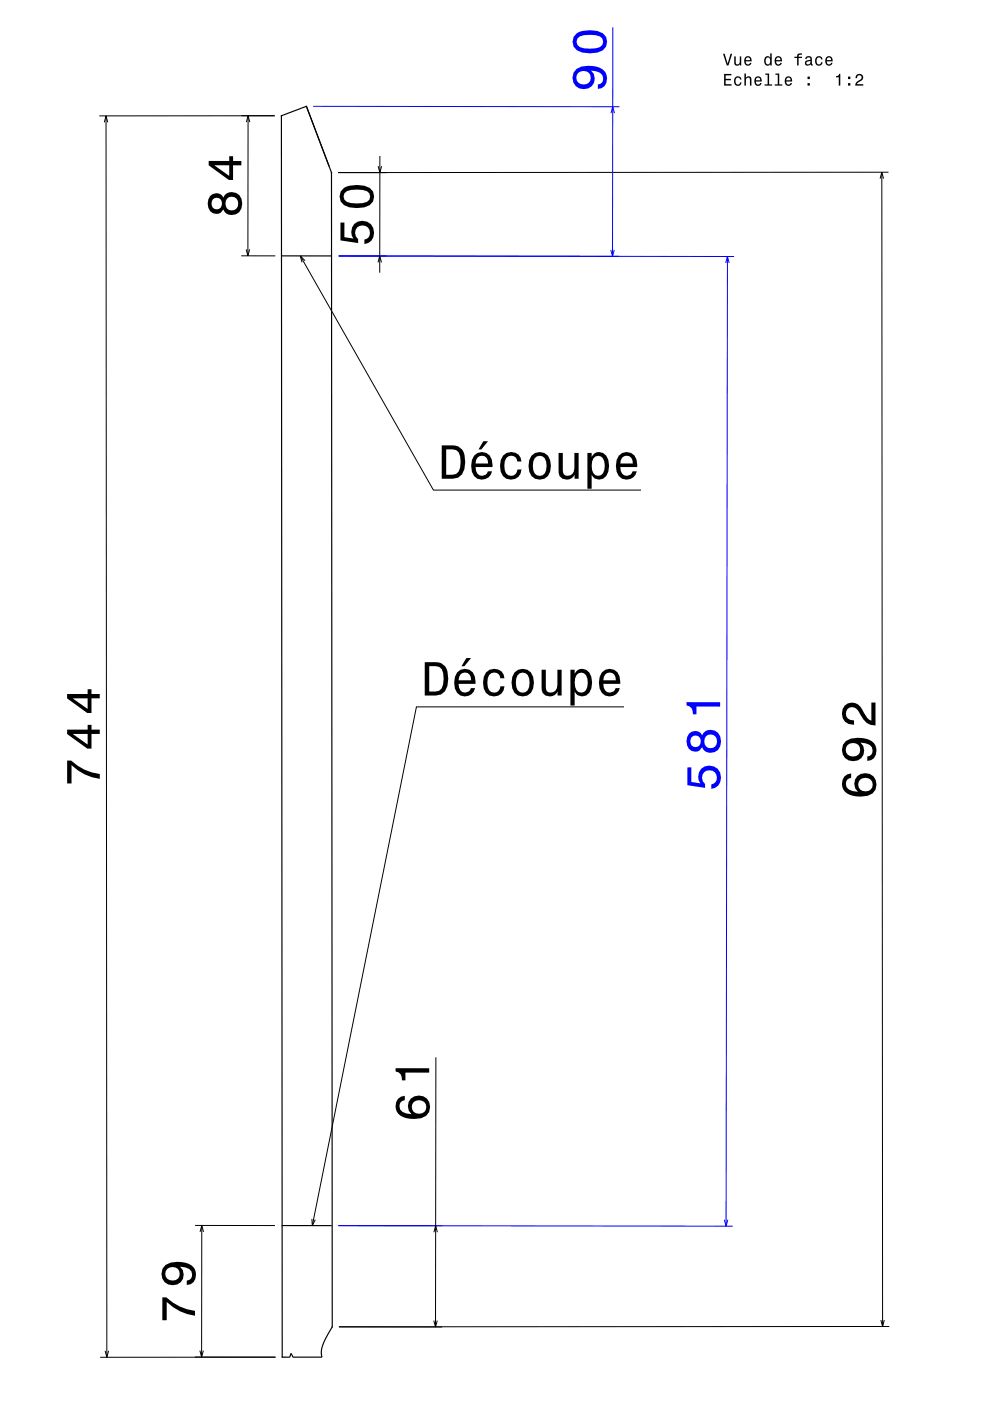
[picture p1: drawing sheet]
<svg xmlns="http://www.w3.org/2000/svg" width="297mm" height="420mm" viewBox="0 0 297 420" stroke-linecap="round" stroke-linejoin="round" font-family="sans-serif">
<path d="M93.8 31.9l91.8 .1M101.5 76.7l118.5 .2M101.4 367.4l118.2 .2" fill="none" stroke="#00f" stroke-width=".3"/>
<path d="M82.3 34.7h-52.5M266.3 51.6l-165 .1 14.5 .1M72.3 76.7h10.2M101.5 76.7l14.3 .1M58.5 367.4h23.9M101.4 367.4l31.2 .1M266.5 397.7l-164.9 .1h30.9M58.4 406.8l24.2 .1h-52.6" fill="none" stroke="#000" stroke-width=".3"/>
<path d="M84.3 34.7l7.5-2.8 7.5 19.8 .3 346.1-.3 .5a15.2 15.2 0 0 0-3 7.5l.2 1.1h-8.7l-.6-1.2-.3 1.2h-2.3zM84.5 76.7h15M84.4 367.4h15" fill="none" stroke="#000" stroke-width=".35"/>
<g fill="#000">
<path d="M84.1 34.5h.4v.4h-.4z" fill-rule="evenodd"/>
<path d="M91.6 31.7h.4v.4h-.4z" fill-rule="evenodd"/>
<path d="M99.2 51.6h.3v.3h-.3z" fill-rule="evenodd"/>
<path d="M99.4 397.6h.4v.4h-.4z" fill-rule="evenodd"/>
<path d="M84.4 406.7h.4v.3h-.4z" fill-rule="evenodd"/>
</g>
<path d="M172.8 20.7a3.4 3.4 0 0 0 .5 5.7 3.4 3.4 0 0 0 4.9-2.9l-.2-1.3-.9-1 1.6 .2a2.14 2.14 0 0 1 1.6 3.4l-1.1 .5v1.3a3.2 3.2 0 0 0 2.6-2 3.2 3.2 0 0 0-.7-3.3 7.3 7.3 0 0 0-8.3-.6zM173.3 21.8a2.14 2.14 0 0 1 3.3 .2 2.14 2.14 0 0 1-.8 3.2 2.12 2.12 0 0 1-2.7-.6 2.12 2.12 0 0 1 .2-2.8zM172.9 9.9a3.2 3.2 0 0 0-1.2 3.5 3.2 3.2 0 0 0 2.8 2.4l2.3 .2 2.2-.2a3.3 3.3 0 0 0 2.9-3.3 3.3 3.3 0 0 0-2.9-3.2 8.2 8.2 0 0 0-6.1 .6zM173 11.6a6.2 6.2 0 0 1 5.5-1l1.3 .3a1.81 1.81 0 0 1 0 3.2 9.7 9.7 0 0 1-6 0l-.8-.6-.2-1z" fill-rule="evenodd" fill="#00f"/>
<path d="M183.7 8.2l-.1 68.6M183.1 33.9l.5-1.9 .5 1.9M183.1 74.9l.5 1.9 .5-1.9" fill="none" stroke="#00f" stroke-width=".3"/>
<g fill="#000">
<path d="M216.7 16.1l1.1 3.5h.5l1.1-3.5h-.5l-.8 3-.9-3zM220 16.9v1.8a.89 .89 0 0 0 .7 1 .89 .89 0 0 0 1-.5v.4h.5v-2.7h-.5v1.6a.65 .65 0 0 1-.4 .7 .65 .65 0 0 1-.8-.3v-2zM223.3 17.2a1.46 1.46 0 0 0-.2 1.6 1.46 1.46 0 0 0 1.4 .8l.7-.8h-.4l-.6 .5a.76 .76 0 0 1-.7-.9h1.8a1.17 1.17 0 0 0-.5-1.4 1.17 1.17 0 0 0-1.5 .2zM223.7 17.4l.2-.1a.67 .67 0 0 1 .7 .1 .67 .67 0 0 1 .2 .6h-1.3zM229.3 17.2a1.49 1.49 0 0 0-.3 1.6 1.49 1.49 0 0 0 1.3 .9l.5-.5v.4h.5v-3.6h-.5v1.3a.89 .89 0 0 0-1.5-.1zM229.6 17.5a.62 .62 0 0 1 .7-.3 .62 .62 0 0 1 .5 .6 .91 .91 0 0 1 0 1.1 .91 .91 0 0 1-.9 .4l-.4-.6zM232.4 17.2a1.46 1.46 0 0 0-.2 1.6 1.46 1.46 0 0 0 1.4 .8l.7-.8h-.4l-.6 .5a.76 .76 0 0 1-.7-.9h1.8a1.17 1.17 0 0 0-.5-1.4 1.17 1.17 0 0 0-1.5 .2zM232.8 17.4l.2-.1a.67 .67 0 0 1 .7 .1 .67 .67 0 0 1 .2 .6h-1.3zM238.1 17v.4h.8v2.2h.4v-2.2h1v-.4h-1l.1-.4 .9-.2v-.4a.96 .96 0 0 0-1 0 .96 .96 0 0 0-.4 1zM241.6 17l-.3 .7h.4a.55 .55 0 0 1 .7-.5 .55 .55 0 0 1 .4 .7l-.2 .1a.91 .91 0 0 0-1.3 .5 .91 .91 0 0 0 .7 1.2l.9-.4 .1 .3h.6v-.3l-.3-.1v-1.6a1.02 1.02 0 0 0-1.7-.6zM241.8 18.6l1.1-.4a.77 .77 0 0 1-.2 .9 .77 .77 0 0 1-.9 .1zM244.6 17.2a1.45 1.45 0 0 0-.3 1.7 1.45 1.45 0 0 0 1.6 .7l.5-.5 .1-.4h-.4l-.4 .6a1.01 1.01 0 0 1-1-1 1.01 1.01 0 0 1 1-1l.4 .5h.4a1.09 1.09 0 0 0-.7-1 1.09 1.09 0 0 0-1.2 .4zM247.6 17.2a1.46 1.46 0 0 0-.2 1.6 1.46 1.46 0 0 0 1.4 .8l.7-.8h-.4l-.6 .5a.76 .76 0 0 1-.7-.9h1.8a1.17 1.17 0 0 0-.5-1.4 1.17 1.17 0 0 0-1.5 .2zM248 17.4l.2-.1a.67 .67 0 0 1 .7 .1 .67 .67 0 0 1 .2 .6h-1.3z" fill-rule="evenodd"/>
<path d="M217 22.2v3.5h2.2v-.5h-1.7v-1.1h1.5v-.5h-1.5v-1h1.7v-.4zM220.3 23.2a1.45 1.45 0 0 0-.3 1.7 1.45 1.45 0 0 0 1.6 .8l.5-.6 .1-.4h-.4l-.4 .6a1.01 1.01 0 0 1-1-1 1.01 1.01 0 0 1 1-1l.4 .6h.4a1.09 1.09 0 0 0-.7-1 1.09 1.09 0 0 0-1.2 .3zM223.1 22v3.7h.4v-1.6a.63 .63 0 0 1 .6-.8 .63 .63 0 0 1 .7 .7v1.7h.4v-1.8a.88 .88 0 0 0-.6-1 .88 .88 0 0 0-1.1 .5v-1.4zM226.4 23.2a1.45 1.45 0 0 0-.3 1.7 1.45 1.45 0 0 0 1.5 .8l.7-.8h-.5l-.6 .5a.76 .76 0 0 1-.7-1h1.8a1.17 1.17 0 0 0-.5-1.3 1.17 1.17 0 0 0-1.4 .1zM226.7 23.5l.2-.2a.67 .67 0 0 1 .7 .1 .67 .67 0 0 1 .2 .7h-1.3zM229.4 22v.4h.7v2.9h-1v.4h2.3v-.4h-.9v-3.3zM232.4 22v.4h.7v2.9h-.9v.4h2.2v-.4h-.9v-3.3zM235.5 23.2a1.45 1.45 0 0 0-.3 1.7 1.45 1.45 0 0 0 1.5 .8l.7-.8h-.5l-.6 .5a.76 .76 0 0 1-.7-1h1.8a1.16 1.16 0 0 0-.5-1.3 1.16 1.16 0 0 0-1.4 .1zM235.8 23.5l.2-.2a.66 .66 0 0 1 .7 .1 .66 .66 0 0 1 .2 .7h-1.3zM242 24.9v.8h.7v-.8zM242 23v.7h.7v-.7z" fill-rule="evenodd"/>
<path d="M250.6 22.8v.4h.8v2.5h.4v-3.6h-.3a.77 .77 0 0 1-.9 .7zM254.2 24.9v.8h.7v-.8zM254.2 23v.7h.7v-.7zM256.7 22.5l-.3 .9h.4a.71 .71 0 0 1 .6-.8 .71 .71 0 0 1 .8 .5 .71 .71 0 0 1-.5 .8l-.3 .2a1.64 1.64 0 0 0-1.1 1.6h2.4v-.5h-1.9l.9-.8a1.17 1.17 0 0 0 .9-1.6 1.17 1.17 0 0 0-1.9-.3z" fill-rule="evenodd"/>
<path d="M63 58.8a3.2 3.2 0 0 0 1.8 5.3l1.3-.3 .8-1a3 3 0 0 0 3.6 1.5 3 3 0 0 0 2.1-3.3 3 3 0 0 0-2.1-3.3 3 3 0 0 0-3.6 1.5 2.36 2.36 0 0 0-3.9-.4zM68.1 59.5a2 2 0 0 1 2.7 .2 2 2 0 0 1 0 2.7 2 2 0 0 1-2.7 .1 2.49 2.49 0 0 1 0-3zM63.8 59.7a1.65 1.65 0 0 1 2.3 .2 1.65 1.65 0 0 1 0 2.3 1.65 1.65 0 0 1-2.3 .1 2.15 2.15 0 0 1 0-2.6zM62.5 48.2v1.4l6.1 4.4h1.2v-4.4h2.5v-1.3h-2.4v-1.5h-1.2v1.5zM64.2 49.5l4.5 .1v3.1z" fill-rule="evenodd"/>
<path d="M102 66.7v5.4l5.3 .8v-1.2a2.25 2.25 0 0 1-.5-3.3 2.25 2.25 0 0 1 3.4-.1 2.25 2.25 0 0 1-.3 3.3l-.7 .2v1.4a3.5 3.5 0 0 0 2.3-5.6 3.5 3.5 0 0 0-6 .6l-.2 1.4 .1 1.1 .5 .8-2.7-.4v-4.4zM103.1 56.3a3.2 3.2 0 0 0-1.2 3.5 3.2 3.2 0 0 0 2.8 2.4l2.2 .2 2.3-.2a3.3 3.3 0 0 0 2.9-3.3 3.3 3.3 0 0 0-2.9-3.2 8.2 8.2 0 0 0-6.1 .6zM103.2 58a6.2 6.2 0 0 1 5.5-1l1.3 .3a1.81 1.81 0 0 1 0 3.2 9.7 9.7 0 0 1-6 0l-.8-.6-.2-1z" fill-rule="evenodd"/>
<path d="M132.4 133.5v10h3.3l1.6-.3 1.2-1a7.8 7.8 0 0 0 0-7.4l-1.2-1-.7-.2zM133.7 134.7l3 .2 .8 .7a7.3 7.3 0 0 1-.1 5.8l-.7 .7-3 .2zM144.9 132.3l-1.5 2.4h.9l2-2.4zM142.1 136.6a5.8 5.8 0 0 0 0 6.1 3.1 3.1 0 0 0 3.1 1 3.1 3.1 0 0 0 2.3-2.4h-1.3l-.6 1-1.1 .4a2.17 2.17 0 0 1-2-2.7h5.1a4.1 4.1 0 0 0-1.9-4.2l-1.3-.3-1.3 .3zM143.1 137.2a1.88 1.88 0 0 1 2.3-.4 1.88 1.88 0 0 1 .9 2.2h-3.8l.2-1zM150.7 136.6a5.7 5.7 0 0 0 0 6.1 3.2 3.2 0 0 0 3.5 1 3.2 3.2 0 0 0 2.1-2.9h-1.2a1.91 1.91 0 0 1-1.8 1.9 1.91 1.91 0 0 1-2-1.7 3.7 3.7 0 0 1 1-4.2 1.82 1.82 0 0 1 2.7 1.5h1.3a3.1 3.1 0 0 0-2.2-2.7 3.1 3.1 0 0 0-3.4 1zM159.3 136.6a5.7 5.7 0 0 0 0 6.1 3.3 3.3 0 0 0 5.6-1.3 4.7 4.7 0 0 0-1.8-5.6l-1.3-.3-1.5 .3zM160.2 137.4a1.91 1.91 0 0 1 2.1-.7 1.91 1.91 0 0 1 1.4 1.6 3.8 3.8 0 0 1-1.1 4.2 1.93 1.93 0 0 1-2.8-1.5v-2.7zM167.4 135.8v5.1a2.53 2.53 0 0 0 1.8 2.8 2.53 2.53 0 0 0 3-1.4v1.2h1.2v-7.7h-1.3v4.5a1.96 1.96 0 0 1-.9 2 1.96 1.96 0 0 1-2.2-.1l-.3-1.4v-5zM176 135.8v10.7h1.3v-4.2a2.65 2.65 0 0 0 2.9 1.5 2.65 2.65 0 0 0 2.1-2.4 4.9 4.9 0 0 0-1.6-5.6 2.43 2.43 0 0 0-3.4 1.2v-1.2zM177.8 137.4a1.79 1.79 0 0 1 2-.7 1.79 1.79 0 0 1 1.3 1.7 3.8 3.8 0 0 1-1 4.1 1.83 1.83 0 0 1-2.6-1.5v-2.7zM185.5 136.6a5.8 5.8 0 0 0-.1 6.1 3.1 3.1 0 0 0 3.2 1 3.1 3.1 0 0 0 2.2-2.4h-1.2l-.6 1-1.1 .4a2.16 2.16 0 0 1-2-2.7h5.1a4.1 4.1 0 0 0-1.9-4.2l-1.3-.3-1.3 .3zM186.5 137.2a1.88 1.88 0 0 1 2.2-.4 1.88 1.88 0 0 1 1 2.2h-3.8z" fill-rule="evenodd"/>
<path d="M127.3 198.5v10h3.3l1.6-.3 1.2-1a7.8 7.8 0 0 0 0-7.4l-1.1-1-.8-.2zM128.6 199.7l3 .2 .8 .7a7.3 7.3 0 0 1 0 5.8l-.8 .7-3 .2zM139.8 197.3l-1.5 2.4h.9l2-2.4zM137 201.6a5.8 5.8 0 0 0 0 6.1 3.1 3.1 0 0 0 3.1 1 3.1 3.1 0 0 0 2.3-2.4h-1.3l-.6 1-1.1 .3a2.17 2.17 0 0 1-2-2.6h5.1a4.1 4.1 0 0 0-1.8-4.2l-1.4-.3-1.3 .3zM138 202.2a1.88 1.88 0 0 1 2.3-.4 1.88 1.88 0 0 1 .9 2.1h-3.8zM145.7 201.6a5.7 5.7 0 0 0-.1 6.1 3.2 3.2 0 0 0 3.5 .9 3.2 3.2 0 0 0 2.1-2.9h-1.2a1.91 1.91 0 0 1-1.8 2 1.91 1.91 0 0 1-2-1.8 3.7 3.7 0 0 1 1-4.1 1.82 1.82 0 0 1 2.7 1.5h1.3a3.1 3.1 0 0 0-2.2-2.7 3.1 3.1 0 0 0-3.3 1zM154.2 201.6a5.7 5.7 0 0 0 0 6.1 3.3 3.3 0 0 0 5.6-1.3 4.7 4.7 0 0 0-1.7-5.6l-1.4-.3-1.4 .3zM155.1 202.4a1.91 1.91 0 0 1 2.1-.7 1.91 1.91 0 0 1 1.4 1.6 3.8 3.8 0 0 1-1.1 4.2 1.93 1.93 0 0 1-2.8-1.6v-2.6zM162.3 200.8v5.1a2.53 2.53 0 0 0 1.8 2.8 2.53 2.53 0 0 0 3-1.4v1.2h1.2v-7.7h-1.2v4.4a1.96 1.96 0 0 1-.9 2.1 1.96 1.96 0 0 1-2.3-.1l-.3-1.5v-4.9zM171 200.8v10.7h1.2v-4.2a2.65 2.65 0 0 0 2.9 1.4 2.65 2.65 0 0 0 2.1-2.3 4.9 4.9 0 0 0-1.5-5.6 2.44 2.44 0 0 0-3.5 1.2v-1.2zM172.8 202.4a1.79 1.79 0 0 1 1.9-.7 1.79 1.79 0 0 1 1.3 1.7 3.8 3.8 0 0 1-1 4.1 1.83 1.83 0 0 1-2.6-1.6v-2.6zM180.4 201.6a5.8 5.8 0 0 0 0 6.1 3.1 3.1 0 0 0 3.1 1 3.1 3.1 0 0 0 2.3-2.4h-1.3l-.6 1-1.1 .3a2.16 2.16 0 0 1-2-2.6h5.1a4.1 4.1 0 0 0-1.9-4.2l-1.3-.3-1.3 .3zM181.4 202.2a1.89 1.89 0 0 1 2.2-.4 1.89 1.89 0 0 1 1 2.1h-3.8z" fill-rule="evenodd"/>
<path d="M20.1 228v6.9h1.3v-5.5a14.8 14.8 0 0 0 8.5 4.1v-1.5a15 15 0 0 1-8.6-4zM20.1 218.7v1.3l6.1 4.4h1.2v-4.4h2.5v-1.3h-2.5v-1.4h-1.1v1.4zM21.8 220h4.5v3.2zM20.1 208.1v1.3l6 4.3h1.3v-4.3h2.5v-1.3h-2.5v-1.5h-1.1v1.5zM21.8 209.4h4.5v3.1z" fill-rule="evenodd"/>
<path d="M253.1 232.8a3.6 3.6 0 0 0 2.4 5.8 8.4 8.4 0 0 0 6-.7 3.4 3.4 0 0 0-.5-5.7 3.4 3.4 0 0 0-5 2.8l.3 1.4 .8 1-1.6-.2a2.14 2.14 0 0 1-1.6-3.5l1.2-.5v-1.3l-1.2 .2zM257.8 233.7a2.14 2.14 0 0 1 3.3 .2 2.14 2.14 0 0 1-.8 3.2 2.13 2.13 0 0 1-2.7-.6 2.13 2.13 0 0 1 .2-2.8zM253.5 222.1a3.4 3.4 0 0 0 .5 5.7 3.4 3.4 0 0 0 5-2.8l-.3-1.4-.8-1 1.6 .2a2.14 2.14 0 0 1 1.6 3.5l-1.2 .5v1.3a3.2 3.2 0 0 0 2.7-2.1 3.2 3.2 0 0 0-.7-3.3 7.3 7.3 0 0 0-8.4-.6zM254.1 223.3a2.14 2.14 0 0 1 3.3 .2 2.14 2.14 0 0 1-.8 3.2 2.12 2.12 0 0 1-2.7-.7 2.12 2.12 0 0 1 .2-2.7zM253.1 211.5a3.4 3.4 0 0 0-.5 3.9 3.4 3.4 0 0 0 3.3 1.9v-1.3a2.01 2.01 0 0 1-2.4-1.5 2.01 2.01 0 0 1 1.5-2.5 2.01 2.01 0 0 1 2.4 1.5 6.9 6.9 0 0 0 3.5 3.8l1.5 .2v-6.9h-1.3l.1 5.5a4.9 4.9 0 0 1-2.7-3.3 3.3 3.3 0 0 0-5.4-1.3z" fill-rule="evenodd"/>
<path d="M119.3 329.4a3.6 3.6 0 0 0 2.5 5.8 8.4 8.4 0 0 0 5.9-.7 3.4 3.4 0 0 0-.5-5.7 3.4 3.4 0 0 0-5 2.8l.3 1.4 .8 1-1.5-.2a2.14 2.14 0 0 1-1.7-3.4l1.2-.6v-1.3l-1.2 .3zM124 330.4a2.14 2.14 0 0 1 3.3 .2 2.14 2.14 0 0 1-.8 3.2 2.13 2.13 0 0 1-2.7-.7 2.13 2.13 0 0 1 .2-2.7zM118.6 320.2v1a2.2 2.2 0 0 1 1.9 2.7h1v-2.4l7.1 .1v-1.3z" fill-rule="evenodd"/>
<path d="M48.7 388.9v6.9h1.3v-5.5a14.8 14.8 0 0 0 8.4 4.1v-1.4a15 15 0 0 1-8.5-4.1zM49.6 379.2a3.4 3.4 0 0 0 .5 5.7 3.4 3.4 0 0 0 5-2.8l-.3-1.4-.9-1 1.6 .3a2.14 2.14 0 0 1 1.7 3.4l-1.2 .5v1.3a3.2 3.2 0 0 0 2.6-2 3.2 3.2 0 0 0-.7-3.4 7.3 7.3 0 0 0-8.3-.6zM50.1 380.4a2.14 2.14 0 0 1 3.3 .2 2.14 2.14 0 0 1-.8 3.2 2.12 2.12 0 0 1-2.7-.7 2.12 2.12 0 0 1 .2-2.7z" fill-rule="evenodd"/>
</g>
<g fill="none" stroke="#000" stroke-width=".3">
<path d="M31.3 36.7l.5-2 .5 2M31.8 34.7l.2 372.2M73.8 36.6l.5-1.9 .6 1.9M74.3 34.7v42M113.3 49.8l.5 2 .6-2M113.9 46.8l-.1 34.9M263.8 53.6l.5-2 .5 2M264.3 51.6l.2 346.1M73.8 74.8l.5 1.9 .5-1.9M90 76.7l39.9 70.2h62.2M91.4 78.1l-1.4-1.4 .5 2M113.3 78.7l.5-1.9 .5 1.9"/>
<path d="M187 211.9h-62.2l-31.2 155.5M130.6 317l-.1 80.8M60 369.3l.5-1.9 .5 1.9M60.5 367.4l-.1 39.4M93.5 365.4l.1 2 .9-1.8M130 369.4l.6-1.9 .5 1.9M130 395.9l.5 1.9 .5-1.9M264 395.7l.5 2 .5-2M31.5 405l.5 1.9 .5-1.9M59.9 404.9l.5 1.9 .5-1.9"/>
</g>
<path d="M206 230v5.4l5.3 .8v-1.2a2.24 2.24 0 0 1-.5-3.3 2.24 2.24 0 0 1 3.3-.1 2.24 2.24 0 0 1-.2 3.3l-.7 .2v1.4a3.5 3.5 0 0 0 2.2-5.5 3.5 3.5 0 0 0-5.9 .5l-.3 1.4 .2 1.1 .5 .8-2.7-.4v-4.3zM206.5 220a3.2 3.2 0 0 0 1.8 5.3l1.3-.3 .8-1a3 3 0 0 0 3.6 1.6 3 3 0 0 0 2.1-3.4 3 3 0 0 0-2.1-3.3 3 3 0 0 0-3.6 1.5 2.36 2.36 0 0 0-3.9-.4zM211.6 220.7a2 2 0 0 1 2.7 .2 2 2 0 0 1 0 2.7 2 2 0 0 1-2.7 .1 2.51 2.51 0 0 1 0-3zM207.3 221a1.65 1.65 0 0 1 2.3 .1 1.65 1.65 0 0 1 0 2.3 1.65 1.65 0 0 1-2.3 .1 2.15 2.15 0 0 1 0-2.5zM205.8 210.5v1a2.2 2.2 0 0 1 1.9 2.7h1v-2.4h7.1v-1.3z" fill-rule="evenodd" fill="#00f"/>
<path d="M217.5 78.8l.5-1.9 .5 1.9M218 76.9l-.4 290.7M217.1 365.7l.5 1.9 .5-1.9" fill="none" stroke="#00f" stroke-width=".3"/>
</svg>
